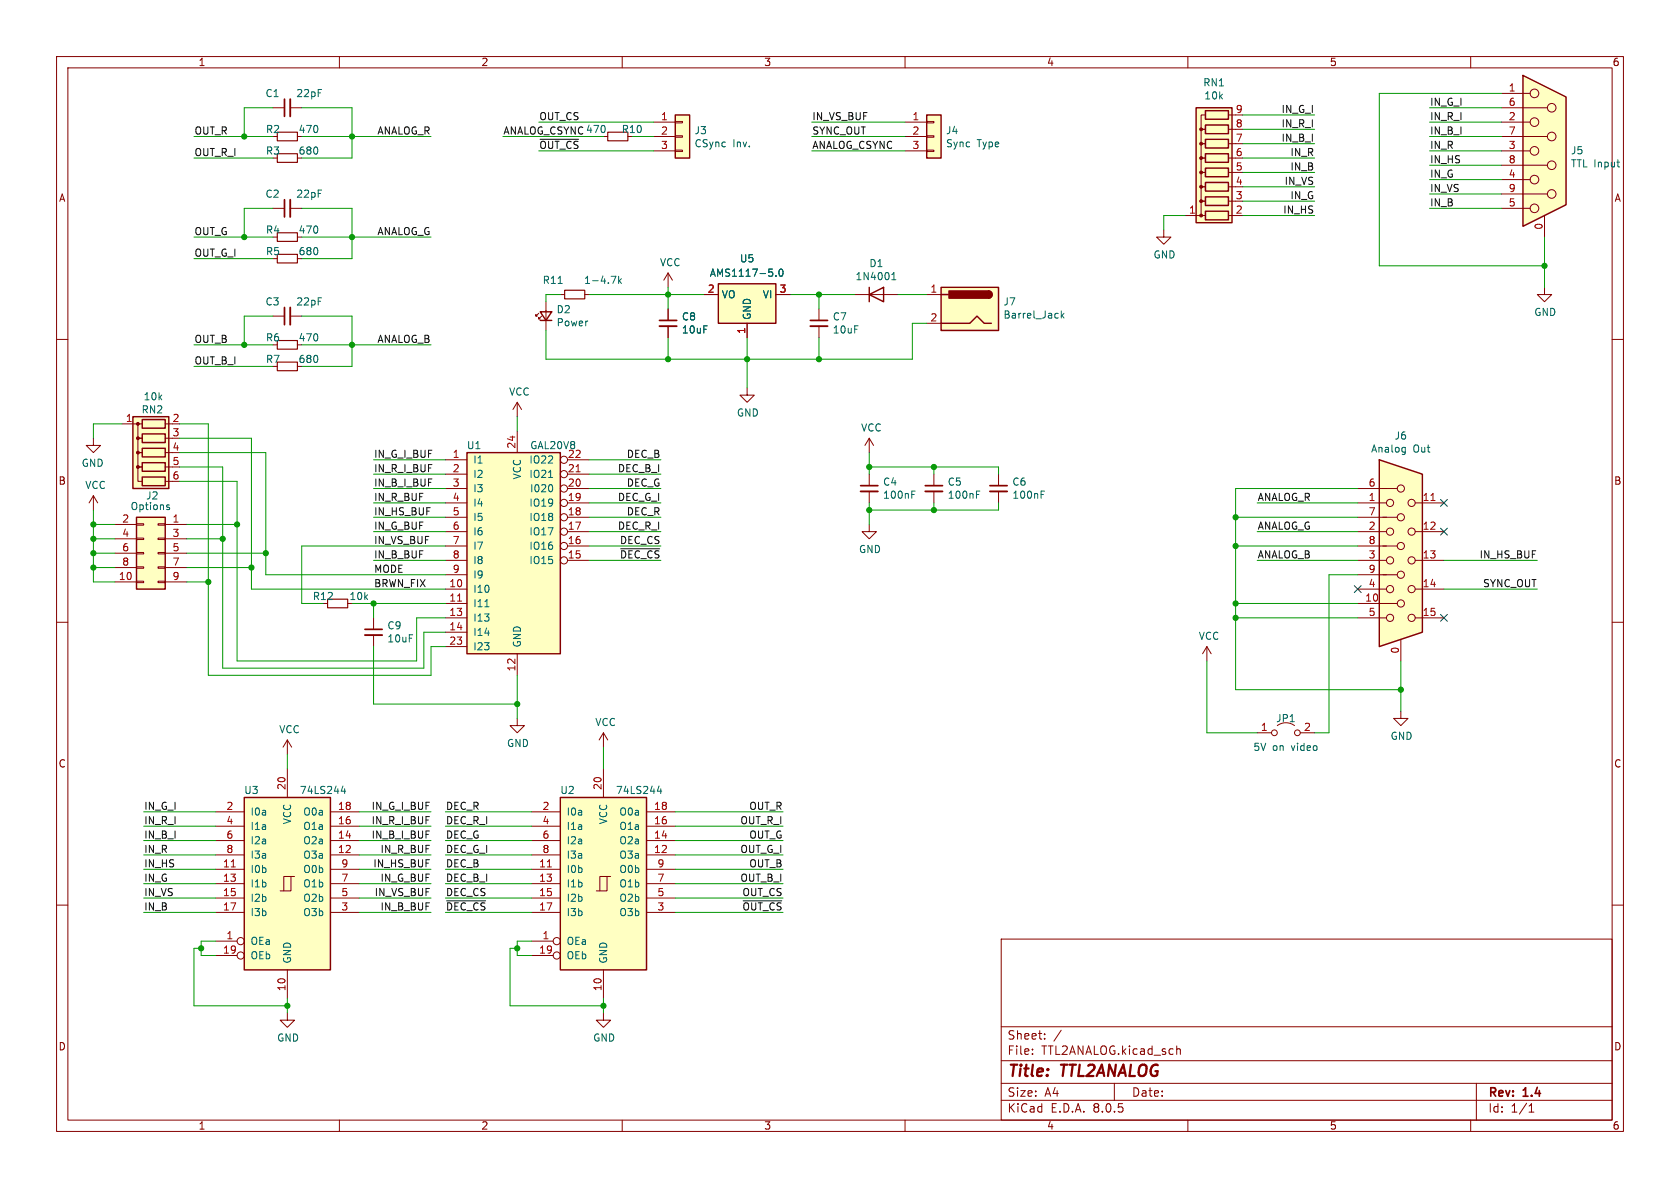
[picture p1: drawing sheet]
<svg xmlns="http://www.w3.org/2000/svg" width="297mm" height="210mm" viewBox="0 0 297 210" stroke-linecap="round" stroke-linejoin="round" font-family="sans-serif">
<defs><g id="words">
<g font-size="2.8" fill="#840000">
<text x="178" y="190.9">Title:</text>
<text x="187.7" y="190.9">TTL2ANALOG</text>
</g>
<g font-size="2.1" fill="#840000">
<text x="178" y="184">Sheet:</text>
<text x="178" y="186.7">File:</text>
<text x="184.1" y="186.7">TTL2ANALOG.kicad_sch</text>
<text x="178" y="196.9">KiCad</text>
<text x="178" y="194.1">Size:</text>
<text x="184.7" y="194.1">A4</text>
<text x="185.7" y="196.9">E.D.A.</text>
<text x="193.3" y="196.9">8.0.5</text>
<text x="200" y="194.1">Date:</text>
<text x="263" y="194.3">Rev:</text>
<text x="263" y="196.9">Id:</text>
<text x="267.1" y="196.9">1/1</text>
<text x="269.4" y="194.3">1.4</text>
</g>
<g font-size="1.8" fill="#840000">
<text x="35" y="11.9">1</text>
<text x="85" y="11.9">2</text>
<text x="135" y="11.9">3</text>
<text x="185" y="11.9">4</text>
<text x="235" y="11.9">5</text>
<text x="285" y="11.9">6</text>
<text x="10.3" y="35.9">A</text>
<text x="285.3" y="35.9">A</text>
<text x="10.3" y="85.9">B</text>
<text x="285.3" y="85.9">B</text>
<text x="10.3" y="135.9">C</text>
<text x="285.3" y="135.9">C</text>
<text x="10.3" y="185.9">D</text>
<text x="285.3" y="185.9">D</text>
<text x="35" y="199.9">1</text>
<text x="85" y="199.9">2</text>
<text x="135" y="199.9">3</text>
<text x="185" y="199.9">4</text>
<text x="235" y="199.9">5</text>
<text x="285" y="199.9">6</text>
</g>
<g font-size="1.8" fill="#006464">
<text x="46.8" y="17.4">C1</text>
<text x="52.3" y="17.4">22pF</text>
<text x="212.6" y="15.5">RN1</text>
<text x="212.8" y="17.8">10k</text>
<text x="46.9" y="23.7">R2</text>
<text x="52.7" y="23.7">470</text>
<text x="109.8" y="23.7">R10</text>
<text x="122.7" y="23.9">J3</text>
<text x="167.1" y="23.9">J4</text>
<text x="46.9" y="27.5">R3</text>
<text x="52.7" y="27.5">680</text>
<text x="122.7" y="26.2">CSync</text>
<text x="129.5" y="26.2">Inv.</text>
<text x="167.1" y="26.2">Sync</text>
<text x="172.7" y="26.2">Type</text>
<text x="277.6" y="27.5">J5</text>
<text x="277.6" y="29.8">TTL Input</text>
<text x="46.8" y="35.2">C2</text>
<text x="52.3" y="35.2">22pF</text>
<text x="46.9" y="41.5">R4</text>
<text x="52.7" y="41.5">470</text>
<text x="46.9" y="45.3">R5</text>
<text x="52.7" y="45.3">680</text>
<text x="116.6" y="47.3">VCC</text>
<text x="130.7" y="46.6">U5</text>
<text x="153.6" y="47.4">D1</text>
<text x="203.8" y="45.9">GND</text>
<text x="95.8" y="50.4">R11</text>
<text x="103.2" y="50.4">1-4.7k</text>
<text x="125.4" y="49.1">AMS1117-5.0</text>
<text x="127.5" y="52.9">VO</text>
<text x="134.8" y="52.9">VI</text>
<text x="151.1" y="49.7">1N4001</text>
<text x="46.8" y="54.2">C3</text>
<text x="52.3" y="54.2">22pF</text>
<text x="98.3" y="55.6">D2</text>
<text x="98.3" y="57.9">Power</text>
<text x="120.5" y="56.8">C8</text>
<text x="120.5" y="59.2">10uF</text>
<text x="132.9" y="56.6" transform="rotate(-90 132.9 56.6)">GND</text>
<text x="147.1" y="56.8">C7</text>
<text x="147.1" y="59.2">10uF</text>
<text x="177.3" y="54.2">J7</text>
<text x="177.3" y="56.5">Barrel_Jack</text>
<text x="271.1" y="56.1">GND</text>
<text x="46.9" y="60.6">R6</text>
<text x="46.9" y="64.4">R7</text>
<text x="52.7" y="60.6">470</text>
<text x="52.7" y="64.4">680</text>
<text x="25.3" y="71">10k</text>
<text x="89.9" y="70.1">VCC</text>
<text x="24.9" y="73.3">RN2</text>
<text x="130.2" y="73.8">GND</text>
<text x="152.1" y="76.5">VCC</text>
<text x="246.5" y="77.9">J6</text>
<text x="14.3" y="82.7">GND</text>
<text x="82.4" y="79.6">U1</text>
<text x="83.6" y="82.1">I1</text>
<text x="93.5" y="82.1">IO22</text>
<text x="93.6" y="79.6">GAL20V8</text>
<text x="100.3" y="81">22</text>
<text x="242.3" y="80.2">Analog</text>
<text x="249.8" y="80.2">Out</text>
<text x="15" y="86.6">VCC</text>
<text x="25.7" y="88.5">J2</text>
<text x="83.6" y="84.7">I2</text>
<text x="83.6" y="87.2">I3</text>
<text x="83.6" y="89.8">I4</text>
<text x="92.3" y="84.9" transform="rotate(-90 92.3 84.9)">VCC</text>
<text x="93.5" y="89.8">IO19</text>
<text x="93.5" y="84.7">IO21</text>
<text x="93.6" y="87.2">I020</text>
<text x="156" y="86.1">C4</text>
<text x="156" y="88.4">100nF</text>
<text x="167.4" y="86.1">C5</text>
<text x="167.4" y="88.4">100nF</text>
<text x="178.9" y="86.1">C6</text>
<text x="178.9" y="88.4">100nF</text>
<text x="23" y="90.4">Options</text>
<text x="83.6" y="92.3">I5</text>
<text x="83.6" y="94.8">I6</text>
<text x="93.5" y="94.8">IO17</text>
<text x="93.5" y="92.3">IO18</text>
<text x="83.6" y="97.4">I7</text>
<text x="83.6" y="99.9">I8</text>
<text x="93.5" y="99.9">IO15</text>
<text x="93.5" y="97.4">IO16</text>
<text x="151.8" y="98">GND</text>
<text x="55.2" y="106.3">R12</text>
<text x="61.7" y="106.3">10k</text>
<text x="83.6" y="105">I10</text>
<text x="83.6" y="107.5">I11</text>
<text x="83.6" y="102.5">I9</text>
<text x="68.4" y="111.5">C9</text>
<text x="68.4" y="113.8">10uF</text>
<text x="83.6" y="110.1">I13</text>
<text x="83.6" y="112.6">I14</text>
<text x="211.8" y="113.3">VCC</text>
<text x="83.6" y="115.2">I23</text>
<text x="92.3" y="114.6" transform="rotate(-90 92.3 114.6)">GND</text>
<text x="49.3" y="129.8">VCC</text>
<text x="105.1" y="128.5">VCC</text>
<text x="225.5" y="127.9">JP1</text>
<text x="245.7" y="131">GND</text>
<text x="89.5" y="132.3">GND</text>
<text x="221.5" y="132.9">5V</text>
<text x="225" y="132.9">on</text>
<text x="228.4" y="132.9">video</text>
<text x="43.1" y="140.6">U3</text>
<text x="52.9" y="140.6">74LS244</text>
<text x="99" y="140.6">U2</text>
<text x="108.8" y="140.6">74LS244</text>
<text x="44.2" y="144.4">I0a</text>
<text x="44.2" y="146.9">I1a</text>
<text x="44.2" y="149.5">I2a</text>
<text x="51.7" y="145.8" transform="rotate(-90 51.7 145.8)">VCC</text>
<text x="53.5" y="149.5">O2a</text>
<text x="53.5" y="146.9">O1a</text>
<text x="53.5" y="144.4">O0a</text>
<text x="100.1" y="144.4">I0a</text>
<text x="100.1" y="146.9">I1a</text>
<text x="100.1" y="149.5">I2a</text>
<text x="107.5" y="145.8" transform="rotate(-90 107.5 145.8)">VCC</text>
<text x="109.4" y="149.5">O2a</text>
<text x="109.4" y="146.9">O1a</text>
<text x="109.4" y="144.4">O0a</text>
<text x="44.2" y="154.5">I0b</text>
<text x="44.2" y="152">I3a</text>
<text x="53.5" y="152">O3a</text>
<text x="53.5" y="154.5">O0b</text>
<text x="100.1" y="154.5">I0b</text>
<text x="100.1" y="152">I3a</text>
<text x="109.4" y="152">O3a</text>
<text x="109.4" y="154.5">O0b</text>
<text x="44.2" y="157.1">I1b</text>
<text x="44.2" y="159.6">I2b</text>
<text x="53.5" y="159.6">O2b</text>
<text x="53.5" y="157.1">O1b</text>
<text x="100.1" y="157.1">I1b</text>
<text x="100.1" y="159.6">I2b</text>
<text x="109.4" y="159.6">O2b</text>
<text x="109.4" y="157.1">O1b</text>
<text x="44.2" y="167.2">OEa</text>
<text x="44.2" y="162.2">I3b</text>
<text x="53.5" y="162.2">O3b</text>
<text x="100.1" y="167.2">OEa</text>
<text x="100.1" y="162.2">I3b</text>
<text x="109.4" y="162.2">O3b</text>
<text x="44.2" y="169.8">OEb</text>
<text x="51.7" y="170.4" transform="rotate(-90 51.7 170.4)">GND</text>
<text x="100.1" y="169.8">OEb</text>
<text x="107.5" y="170.4" transform="rotate(-90 107.5 170.4)">GND</text>
<text x="48.9" y="184.3">GND</text>
<text x="104.8" y="184.3">GND</text>
</g>
<g font-size="1.8" fill="#a90000">
<text x="266.6" y="16.3">1</text>
<text x="116.8" y="21.3">1</text>
<text x="116.8" y="23.9">2</text>
<text x="161.2" y="21.3">1</text>
<text x="161.2" y="23.9">2</text>
<text x="218.4" y="22.6">8</text>
<text x="218.4" y="20.1">9</text>
<text x="266.6" y="21.3">2</text>
<text x="266.6" y="18.8">6</text>
<text x="266.6" y="23.9">7</text>
<text x="116.8" y="26.4">3</text>
<text x="161.2" y="26.4">3</text>
<text x="218.4" y="27.7">6</text>
<text x="218.4" y="25.1">7</text>
<text x="266.6" y="26.4">3</text>
<text x="266.6" y="29">8</text>
<text x="218.4" y="35.3">3</text>
<text x="218.4" y="32.8">4</text>
<text x="218.4" y="30.2">5</text>
<text x="266.6" y="31.5">4</text>
<text x="266.6" y="34">9</text>
<text x="210.1" y="37.8">1</text>
<text x="218.4" y="37.8">2</text>
<text x="266.6" y="36.6">5</text>
<text x="272.8" y="40.7" transform="rotate(-90 272.8 40.7)">0</text>
<text x="125" y="51.8">2</text>
<text x="137.7" y="51.8">3</text>
<text x="164.4" y="51.8">1</text>
<text x="131.8" y="59.1" transform="rotate(-90 131.8 59.1)">1</text>
<text x="164.4" y="56.9">2</text>
<text x="22.2" y="74.7">1</text>
<text x="30.4" y="74.7">2</text>
<text x="30.4" y="77.2">3</text>
<text x="30.4" y="79.8">4</text>
<text x="30.4" y="82.3">5</text>
<text x="79.9" y="81">1</text>
<text x="79.9" y="83.6">2</text>
<text x="91.2" y="79.4" transform="rotate(-90 91.2 79.4)">24</text>
<text x="100.3" y="83.6">21</text>
<text x="30.4" y="84.8">6</text>
<text x="79.9" y="86.1">3</text>
<text x="79.9" y="88.6">4</text>
<text x="100.3" y="88.6">19</text>
<text x="100.3" y="86.1">20</text>
<text x="241.9" y="88.6">1</text>
<text x="241.9" y="86.1">6</text>
<text x="251.4" y="88.6">11</text>
<text x="21.5" y="92.5">2</text>
<text x="21.5" y="95">4</text>
<text x="30.4" y="92.5">1</text>
<text x="30.4" y="95">3</text>
<text x="79.9" y="91.2">5</text>
<text x="79.9" y="93.7">6</text>
<text x="100.3" y="93.7">17</text>
<text x="100.3" y="91.2">18</text>
<text x="241.9" y="93.7">2</text>
<text x="241.9" y="91.2">7</text>
<text x="251.4" y="93.7">12</text>
<text x="21.5" y="97.5">6</text>
<text x="21.5" y="100.1">8</text>
<text x="30.4" y="97.5">5</text>
<text x="30.4" y="100.1">7</text>
<text x="79.9" y="96.3">7</text>
<text x="79.9" y="98.8">8</text>
<text x="79.9" y="101.3">9</text>
<text x="100.3" y="98.8">15</text>
<text x="100.3" y="96.3">16</text>
<text x="241.9" y="98.8">3</text>
<text x="241.9" y="96.3">8</text>
<text x="241.9" y="101.3">9</text>
<text x="251.4" y="98.8">13</text>
<text x="20.9" y="102.6">10</text>
<text x="30.4" y="102.6">9</text>
<text x="79.3" y="103.9">10</text>
<text x="79.3" y="106.4">11</text>
<text x="241.3" y="106.4">10</text>
<text x="241.9" y="103.9">4</text>
<text x="251.4" y="103.9">14</text>
<text x="79.3" y="109">13</text>
<text x="79.3" y="111.5">14</text>
<text x="241.9" y="109">5</text>
<text x="251.4" y="109">15</text>
<text x="79.3" y="114">23</text>
<text x="91.2" y="118.8" transform="rotate(-90 91.2 118.8)">12</text>
<text x="247.4" y="115.6" transform="rotate(-90 247.4 115.6)">0</text>
<text x="222.8" y="129.3">1</text>
<text x="230.4" y="129.3">2</text>
<text x="39.9" y="143.3">2</text>
<text x="50.5" y="139.7" transform="rotate(-90 50.5 139.7)">20</text>
<text x="59.6" y="143.3">18</text>
<text x="95.8" y="143.3">2</text>
<text x="106.4" y="139.7" transform="rotate(-90 106.4 139.7)">20</text>
<text x="115.5" y="143.3">18</text>
<text x="39.9" y="145.8">4</text>
<text x="39.9" y="148.3">6</text>
<text x="59.6" y="148.3">14</text>
<text x="59.6" y="145.8">16</text>
<text x="95.8" y="145.8">4</text>
<text x="95.8" y="148.3">6</text>
<text x="115.5" y="148.3">14</text>
<text x="115.5" y="145.8">16</text>
<text x="39.3" y="153.4">11</text>
<text x="39.3" y="156">13</text>
<text x="39.9" y="150.9">8</text>
<text x="59.6" y="150.9">12</text>
<text x="60.3" y="156">7</text>
<text x="60.3" y="153.4">9</text>
<text x="95.2" y="153.4">11</text>
<text x="95.2" y="156">13</text>
<text x="95.8" y="150.9">8</text>
<text x="115.5" y="150.9">12</text>
<text x="116.1" y="156">7</text>
<text x="116.1" y="153.4">9</text>
<text x="39.3" y="158.5">15</text>
<text x="39.3" y="161">17</text>
<text x="60.3" y="161">3</text>
<text x="60.3" y="158.5">5</text>
<text x="95.2" y="158.5">15</text>
<text x="95.2" y="161">17</text>
<text x="116.1" y="161">3</text>
<text x="116.1" y="158.5">5</text>
<text x="39.9" y="166.1">1</text>
<text x="95.8" y="166.1">1</text>
<text x="39.3" y="168.7">19</text>
<text x="95.2" y="168.7">19</text>
<text x="50.5" y="175.3" transform="rotate(-90 50.5 175.3)">10</text>
<text x="106.4" y="175.3" transform="rotate(-90 106.4 175.3)">10</text>
</g>
<g font-size="1.8" fill="#0f0f0f">
<text x="34.3" y="23.9">OUT_R</text>
<text x="66.6" y="23.9">ANALOG_R</text>
<text x="88.9" y="23.9">ANALOG_CSYNC470</text>
<text x="95.2" y="21.3">OUT_CS</text>
<text x="143.5" y="21.3">IN_VS_BUF</text>
<text x="143.5" y="23.9">SYNC_OUT</text>
<text x="226.5" y="20.1">IN_G_I</text>
<text x="226.5" y="22.6">IN_R_I</text>
<text x="252.7" y="18.8">IN_G_I</text>
<text x="252.7" y="21.3">IN_R_I</text>
<text x="252.7" y="23.9">IN_B_I</text>
<text x="34.3" y="27.7">OUT_R_I</text>
<text x="95.2" y="26.4">~{OUT_CS}</text>
<text x="143.5" y="26.4">ANALOG_CSYNC</text>
<text x="226.5" y="25.1">IN_B_I</text>
<text x="228" y="27.7">IN_R</text>
<text x="252.7" y="26.4">IN_R</text>
<text x="252.7" y="28.9">IN_HS</text>
<text x="227" y="32.8">IN_VS</text>
<text x="228" y="30.2">IN_B</text>
<text x="228" y="35.3">IN_G</text>
<text x="252.7" y="31.5">IN_G</text>
<text x="252.7" y="34">IN_VS</text>
<text x="34.3" y="41.6">OUT_G</text>
<text x="66.6" y="41.6">ANALOG_G</text>
<text x="226.8" y="37.8">IN_HS</text>
<text x="252.7" y="36.6">IN_B</text>
<text x="34.3" y="45.5">OUT_G_I</text>
<text x="34.3" y="60.7">OUT_B</text>
<text x="34.3" y="64.5">OUT_B_I</text>
<text x="66.6" y="60.7">ANALOG_B</text>
<text x="66" y="83.6">IN_R_I_BUF</text>
<text x="66" y="81">IN_G_I_BUF</text>
<text x="109.1" y="83.6">DEC_B_I</text>
<text x="110.7" y="81">DEC_B</text>
<text x="66" y="86.1">IN_B_I_BUF</text>
<text x="66" y="88.6">IN_R_BUF</text>
<text x="109.1" y="88.6">DEC_G_I</text>
<text x="110.7" y="86.1">DEC_G</text>
<text x="222.2" y="88.6">ANALOG_R</text>
<text x="66" y="93.7">IN_G_BUF</text>
<text x="66" y="91.2">IN_HS_BUF</text>
<text x="109.1" y="93.7">DEC_R_I</text>
<text x="110.7" y="91.2">DEC_R</text>
<text x="222.2" y="93.7">ANALOG_G</text>
<text x="66" y="101.3">MODE</text>
<text x="66" y="98.8">IN_B_BUF</text>
<text x="66" y="96.3">IN_VS_BUF</text>
<text x="109.5" y="98.8">~{DEC_CS}</text>
<text x="109.5" y="96.3">DEC_CS</text>
<text x="222.2" y="98.8">ANALOG_B</text>
<text x="261.5" y="98.8">IN_HS_BUF</text>
<text x="66" y="103.9">BRWN_FIX</text>
<text x="262.1" y="103.9">SYNC_OUT</text>
<text x="25.4" y="143.2">IN_G_I</text>
<text x="65.6" y="143.2">IN_G_I_BUF</text>
<text x="78.7" y="143.2">DEC_R</text>
<text x="132.4" y="143.2">OUT_R</text>
<text x="25.4" y="145.8">IN_R_I</text>
<text x="25.4" y="148.3">IN_B_I</text>
<text x="65.6" y="148.3">IN_B_I_BUF</text>
<text x="65.6" y="145.8">IN_R_I_BUF</text>
<text x="78.7" y="148.3">DEC_G</text>
<text x="78.7" y="145.8">DEC_R_I</text>
<text x="130.8" y="145.8">OUT_R_I</text>
<text x="132.4" y="148.3">OUT_G</text>
<text x="25.4" y="150.9">IN_R</text>
<text x="25.4" y="153.4">IN_HS</text>
<text x="25.4" y="155.9">IN_G</text>
<text x="65.9" y="153.4">IN_HS_BUF</text>
<text x="67.2" y="155.9">IN_G_BUF</text>
<text x="67.2" y="150.9">IN_R_BUF</text>
<text x="78.7" y="153.4">DEC_B</text>
<text x="78.7" y="155.9">DEC_B_I</text>
<text x="78.7" y="150.9">DEC_G_I</text>
<text x="130.8" y="150.9">OUT_G_I</text>
<text x="130.8" y="155.9">OUT_B_I</text>
<text x="132.4" y="153.4">OUT_B</text>
<text x="25.4" y="161">IN_B</text>
<text x="25.4" y="158.5">IN_VS</text>
<text x="66.1" y="158.5">IN_VS_BUF</text>
<text x="67.2" y="161">IN_B_BUF</text>
<text x="78.7" y="158.5">DEC_CS</text>
<text x="78.7" y="161">~{DEC_CS}</text>
<text x="131.2" y="161">~{OUT_CS}</text>
<text x="131.2" y="158.5">OUT_CS</text>
</g>
</g></defs>
<g fill="none" stroke="#840000" stroke-width=".18">
<path d="M10 10h277v190h-277zM12 12h273v186h-273zM60 10v2M110 10v2M160 10v2M210 10v2M260 10v2M10 60h2M285 60h2M10 110h2M285 110h2M10 160h2"/>
<path d="M285 160h2M177 166h108v32h-108zM60 198v2M110 198v2M160 198v2M177 194.5h108M177 191.5h108M177 187.5h108M177 181.5h108M182.5 186.3v.1M182.5 185.5v.1M184.7 183.6v.1"/>
<path d="M184.7 182.8v.1M187.6 182.1l-1.3 2M197 191.5v3M208.1 185.5h.5l.1 .9M210 198v2M260 198v2M261 191.5v6.5M270.3 196.6h.9M270.3 195.5l.4-.4v1.5"/>
</g>
<path d="M82.5 80h16.6v35.6h-16.6z" fill="#ffffc2"/>
<path d="M82.5 80h16.6v35.6h-16.6z" fill="none" stroke="#840000" stroke-width=".25"/>
<g fill="none" stroke="#840000" stroke-width=".18">
<path d="M91.4 76.2v3.8M78.7 81.3h3.8M78.7 99.1h3.8M78.7 96.5h3.8M78.7 94h3.8M78.7 91.4h3.8M78.7 88.9h3.8M78.7 83.8h3.8M78.7 86.4h3.8M100.3 81.3h3.8M100.3 99.1h3.8M100.3 96.5h3.8"/>
<path d="M100.3 94h3.8M100.3 91.4h3.8M100.3 88.9h3.8M100.3 83.8h3.8M100.3 86.4h3.8M165.1 83.8v2.1M165.1 86.9v2M78.7 104.1h3.8M78.7 106.7h3.8M78.7 109.2h3.8M78.7 111.8h3.8M78.7 114.3h3.8"/>
<path d="M78.7 101.6h3.8M91.4 115.6v3.8"/>
<circle cx="99.7" cy="83.8" r=".63"/>
<circle cx="99.7" cy="94" r=".63"/>
<circle cx="99.7" cy="91.4" r=".63"/>
<circle cx="99.7" cy="88.9" r=".63"/>
<circle cx="99.7" cy="81.3" r=".63"/>
<circle cx="99.7" cy="96.5" r=".63"/>
<circle cx="99.7" cy="99.1" r=".63"/>
<circle cx="99.7" cy="86.4" r=".63"/>
</g>
<path d="M97 84.4h.7M97.6 85.8l.1 .4-.1 .6M172.6 87.4h.5M172.6 86.8h.6M85.7 107.3h.7" fill="none" stroke="#006464" stroke-width=".18"/>
<path d="M101.8 83.4h.8M80.9 106.3h.7" fill="none" stroke="#a90000" stroke-width=".18"/>
<path d="M163.6 86.9h3" fill="none" stroke="#840000" stroke-width=".33"/>
<path d="M163.6 85.9h3" fill="none" stroke="#840000" stroke-width=".3"/>
<path d="M211.5 19.1h6.3v20.3h-6.3z" fill="#ffffc2"/>
<path d="M211.5 19.1h6.3v20.3h-6.3zM213.1 19.6h4.1v1.5h-4.1zM213.1 37.3h4.1v1.6h-4.1zM213.1 34.8h4.1v1.5h-4.1zM213.1 32.3h4.1v1.5h-4.1zM213.1 29.7h4.1v1.5h-4.1zM213.1 27.2h4.1v1.5h-4.1zM213.1 24.6h4.1v1.6h-4.1zM213.1 22.1h4.1v1.5h-4.1z" fill="none" stroke="#840000" stroke-width=".25"/>
<g fill="#840000" stroke="#840000" stroke-width=".18">
<circle cx="212.3" cy="38.1" r=".25"/>
<circle cx="212.3" cy="35.6" r=".25"/>
<circle cx="212.3" cy="33" r=".25"/>
<circle cx="212.3" cy="30.5" r=".25"/>
<circle cx="212.3" cy="27.9" r=".25"/>
<circle cx="212.3" cy="25.4" r=".25"/>
<circle cx="212.3" cy="22.9" r=".25"/>
</g>
<path d="M209.5 38.1h2.6M213.1 20.3h-.8v2.6h.8h-.8v2.5h.8h-.8v2.5h.8h-.8v2.6h.8h-.8v2.5h.8h-.8v2.6h.8h-.8v2.5h.8M217.2 38.1h1.2M217.2 35.6h1.2M217.2 33h1.2M217.2 30.5h1.2M217.2 27.9h1.2M217.2 25.4h1.2M217.2 22.9h1.2M217.2 20.3h1.2" fill="none" stroke="#840000" stroke-width=".18"/>
<path d="M166.4 50.8h10.1v7.6h-10.1z" fill="#ffffc2"/>
<path d="M166.4 50.8h10.1v7.6h-10.1zM166.4 57.2h5l1.3-1.3 1.3 1.3h1.3M166.4 52.1h1.2M174.8 51.4a.64 .64 0 0 1 .6 .7 .64 .64 0 0 1-.6 .6" fill="none" stroke="#840000" stroke-width=".25"/>
<g fill="#840000" stroke="#840000" stroke-width=".25">
<path d="M174.8 51.4a.64 .64 0 0 1 .6 .7 .64 .64 0 0 1-.6 .6z"/>
<path d="M167.8 51.4h7v1.3h-7z"/>
</g>
<path d="M144.8 54.6v2M144.8 57.7v2M163.8 52.1h2.6M163.8 57.2h2.6M205.7 40.6v1.3h1.3l-1.3 1.3-1.2-1.3h1.2M132.1 68.6v1.3h1.2l-1.2 1.2-1.3-1.2h1.3M153.7 83.8v2.1M153.7 86.9v2M213.4 114.3l-.8 1.3M213.4 114.3v2.5M213.4 114.3l.7 1.3" fill="none" stroke="#840000" stroke-width=".18"/>
<path d="M187.6 55v1.2M187.7 55.7l.4 .5M188.1 55.4l-.5 .5M161.2 87.4h.4M161.2 86.8h.6" fill="none" stroke="#006464" stroke-width=".18"/>
<path d="M143.3 57.7h3M152.1 86.9h3.1" fill="none" stroke="#840000" stroke-width=".33"/>
<path d="M143.3 56.6h3M152.1 85.9h3.1" fill="none" stroke="#840000" stroke-width=".3"/>
<path d="M243.8 81.3l7.7 2.5v28l-7.7 2.5z" fill="#ffffc2"/>
<g fill="none" stroke="#840000" stroke-width=".18">
<path d="M240 91.4h7M240 96.5h7M240 86.4h7M240 88.9h5.1M240 94h5.1M240 99.1h5.1M250.2 88.9h5.1M250.2 94h5.1M250.2 99.1h5.1M240 106.7h7M240 101.6h7M240 104.1h5.1"/>
<path d="M240 109.2h5.1M247.6 113v3.8M250.2 104.1h5.1M250.2 109.2h5.1"/>
<circle cx="245.7" cy="88.9" r=".63"/>
<circle cx="245.7" cy="99.1" r=".63"/>
<circle cx="245.7" cy="94" r=".63"/>
<circle cx="247.6" cy="96.5" r=".63"/>
<circle cx="247.6" cy="86.4" r=".63"/>
<circle cx="247.6" cy="91.4" r=".63"/>
<circle cx="249.6" cy="88.9" r=".63"/>
<circle cx="249.6" cy="94" r=".63"/>
<circle cx="249.6" cy="99.1" r=".63"/>
<circle cx="245.7" cy="104.1" r=".63"/>
<circle cx="245.7" cy="109.2" r=".63"/>
<circle cx="247.6" cy="106.7" r=".63"/>
<circle cx="247.6" cy="101.6" r=".63"/>
<circle cx="249.6" cy="109.2" r=".63"/>
<circle cx="249.6" cy="104.1" r=".63"/>
</g>
<path d="M243.8 81.3l7.7 2.5v28l-7.7 2.5z" fill="none" stroke="#840000" stroke-width=".25"/>
<path d="M253 88.5h.7" fill="none" stroke="#a90000" stroke-width=".18"/>
<path d="M248.1 79.1h.3M248.4 79.1v1l-.2 .3M248.4 79.9h-.3" fill="none" stroke="#006464" stroke-width=".18"/>
<path d="M163.8 20.3h2.6v7.6h-2.6z" fill="#ffffc2"/>
<g fill="none" stroke="#840000" stroke-width=".18">
<path d="M160 21.6h3.8M160 24.1h3.8M160 26.7h3.8M163.8 26.5h1.3v.3h-1.3zM163.8 24h1.3v.3h-1.3zM163.8 21.5h1.3v.2h-1.3zM273 50.8v1.3h1.3l-1.3 1.2-1.2-1.2h1.2M153.7 77.5l-.8 1.2M153.7 77.5v2.5M153.7 77.5l.7 1.2M222.2 129.5h2.6M225.8 128.3a2.54 2.54 0 0 1 3.1 0"/>
<path d="M229.9 129.5h2.5"/>
<circle cx="225.3" cy="129.5" r=".51"/>
<circle cx="229.4" cy="129.5" r=".51"/>
</g>
<path d="M163.8 20.3h2.6v7.6h-2.6z" fill="none" stroke="#840000" stroke-width=".25"/>
<path d="M127 50.2h10.2v7h-10.2z" fill="#ffffc2"/>
<path d="M127 50.2h10.2v7h-10.2z" fill="none" stroke="#840000" stroke-width=".25"/>
<path d="M124.5 52.1h2.5M132.1 57.2v2.5M137.2 52.1h2.5M153.7 92.7v1.3h1.2l-1.2 1.3-1.3-1.3h1.3M247.6 125.7v1.3h1.3l-1.3 1.3-1.2-1.3h1.2" fill="none" stroke="#840000" stroke-width=".18"/>
<path d="M137.2 48.7v.1M137.8 47.7l.2-.1a.68 .68 0 0 1 .4 .6 .68 .68 0 0 1-.4 .6l-.2-.1-.1-.3z" fill="none" stroke="#006464" stroke-width=".18"/>
<path d="M43.2 141h15.2v30.5h-15.2z" fill="#ffffc2"/>
<g fill="none" stroke="#840000" stroke-width=".18">
<path d="M118.1 48.3v2.5M118.1 54.6v2M118.1 57.7v2M118.1 48.3l-.8 1.2M118.1 48.3l.8 1.2M151.1 52.1h7.6M50.8 135.9v5.1M38.1 153.7h5.1M38.1 151.1h5.1M38.1 156.2h5.1M38.1 148.6h5.1M38.1 158.8h5.1"/>
<path d="M38.1 146.1h5.1M38.1 143.5h5.1M51.4 154.9h-1.2v2.6M52.1 154.9h-.7v2.6h-1.9M58.4 153.7h5.1M58.4 151.1h5.1M58.4 156.2h5.1M58.4 148.6h5.1M58.4 158.8h5.1M58.4 146.1h5.1M58.4 143.5h5.1M38.1 166.4h3.8"/>
<path d="M38.1 161.3h5.1M38.1 168.9h3.8M50.8 179.1v1.2h1.3l-1.3 1.3-1.3-1.3h1.3M50.8 171.5v5M58.4 161.3h5.1"/>
<circle cx="42.5" cy="168.9" r=".63"/>
<circle cx="42.5" cy="166.4" r=".63"/>
</g>
<path d="M153.7 52.1l2.5-1.3v2.5zM153.7 50.8v2.5M43.2 141h15.2v30.5h-15.2z" fill="none" stroke="#840000" stroke-width=".25"/>
<path d="M40.9 153.3h.7" fill="none" stroke="#a90000" stroke-width=".18"/>
<path d="M157.7 49.4h.7M157.7 48.5l.3-.3v1.2M60.6 138.9l-.3 1h.8M60.9 139.4v.9" fill="none" stroke="#006464" stroke-width=".18"/>
<path d="M116.6 57.7h3" fill="none" stroke="#840000" stroke-width=".33"/>
<path d="M116.6 56.6h3" fill="none" stroke="#840000" stroke-width=".3"/>
<path d="M99.1 141h15.2v30.5h-15.2z" fill="#ffffc2"/>
<g fill="none" stroke="#840000" stroke-width=".18">
<path d="M106.7 135.9v5.1M94 153.7h5.1M94 151.1h5.1M94 156.2h5.1M94 148.6h5.1M94 158.8h5.1M94 146.1h5.1M94 143.5h5.1M107.3 154.9h-1.3v2.6M107.9 154.9h-.6v2.6h-1.9M114.3 153.7h5.1M114.3 151.1h5.1"/>
<path d="M114.3 156.2h5.1M114.3 148.6h5.1M114.3 158.8h5.1M114.3 146.1h5.1M114.3 143.5h5.1M94 166.4h3.8M94 161.3h5.1M94 168.9h3.8M106.7 171.5v5M114.3 161.3h5.1"/>
<circle cx="98.4" cy="168.9" r=".63"/>
<circle cx="98.4" cy="166.4" r=".63"/>
</g>
<path d="M99.1 141h15.2v30.5h-15.2z" fill="none" stroke="#840000" stroke-width=".25"/>
<path d="M96.8 153.3h.7" fill="none" stroke="#a90000" stroke-width=".18"/>
<path d="M116.5 138.9l-.3 1h.8M116.8 139.4v.9" fill="none" stroke="#006464" stroke-width=".18"/>
<path d="M269.2 13.3l7.7 3.8v19.1l-7.7 3.8z" fill="#ffffc2"/>
<g fill="none" stroke="#840000" stroke-width=".18">
<path d="M265.4 19.1h8.2M265.4 16.5h5.1M265.4 36.8h5.1M265.4 34.3h8.2M265.4 31.8h5.1M265.4 29.2h8.2M265.4 26.7h5.1M265.4 24.1h8.2M265.4 21.6h5.1M273 38.1v3.8"/>
<circle cx="271.3" cy="16.5" r=".76"/>
<circle cx="274.3" cy="19" r=".76"/>
<circle cx="271.3" cy="31.7" r=".76"/>
<circle cx="271.3" cy="26.7" r=".76"/>
<circle cx="271.3" cy="36.8" r=".76"/>
<circle cx="271.3" cy="21.6" r=".76"/>
<circle cx="274.3" cy="34.3" r=".76"/>
<circle cx="274.3" cy="29.2" r=".76"/>
<circle cx="274.3" cy="24.1" r=".76"/>
</g>
<path d="M269.2 13.3l7.7 3.8v19.1l-7.7 3.8z" fill="none" stroke="#840000" stroke-width=".25"/>
<path d="M285.8 28.7h.5M286.2 29.5h.1" fill="none" stroke="#006464" stroke-width=".18"/>
<path d="M119.4 20.3h2.5v7.6h-2.5z" fill="#ffffc2"/>
<g fill="none" stroke="#840000" stroke-width=".18">
<path d="M48.3 36.8h2M51.3 36.8h2M106.7 24.1h.7M115.6 21.6h3.8M115.6 24.1h3.8M115.6 26.7h3.8M119.4 26.5h1.2v.3h-1.2zM119.4 24h1.2v.3h-1.2zM119.4 21.5h1.2v.2h-1.2zM95.2 55.4l-.5 .5v-.3v.3h.3M95.8 55.9l-.6 .5v-.3v.3h.3M96.5 53.3v5.1"/>
<path d="M99.1 52.1h.7M103.4 52.1h.7M176.5 83.8v2.1M176.5 86.9v2M66 109.2v2.1M66 112.3v2M50.8 130.8l-.8 1.3M50.8 130.8v2.6M50.8 130.8l.8 1.3M91.4 127v1.3h1.3l-1.3 1.2-1.2-1.2h1.2M106.7 129.5l-.8 1.3M106.7 129.5v2.6"/>
<path d="M106.7 129.5l.7 1.3M106.7 179.1v1.2h1.2l-1.2 1.3-1.3-1.3h1.3"/>
</g>
<path d="M119.4 20.3h2.5v7.6h-2.5zM95.5 55.1h2l-1 1.5zM95.5 56.6h2" fill="none" stroke="#840000" stroke-width=".25"/>
<path d="M51.3 35.3v3.1M175 86.9h3.1M64.5 112.3h3.1" fill="none" stroke="#840000" stroke-width=".33"/>
<path d="M50.3 35.3v3.1M175 85.9h3.1M64.5 111.3h3.1" fill="none" stroke="#840000" stroke-width=".3"/>
<path d="M98.7 50.1h.7M108 48.8h.9l-.6 1.3M109.4 48.8v1.3M109.5 49.6l.4 .5M109.9 49.3l-.5 .4M184.1 87.4h.4M184.1 86.8h.6" fill="none" stroke="#006464" stroke-width=".18"/>
<path d="M107.4 23.4h3.6v1.5h-3.6zM99.8 51.3h3.6v1.5h-3.6zM57.9 105.9h3.6v1.5h-3.6z" fill="none" stroke="#840000" stroke-width=".2"/>
<path d="M24.1 91.4h5.1v12.7h-5.1z" fill="#ffffc2"/>
<g fill="none" stroke="#840000" stroke-width=".18">
<path d="M16.5 77.5v1.2h-1.3l1.3 1.3 1.3-1.3h-1.3M16.5 87.6l-.8 1.3M16.5 87.6v2.6M16.5 87.6l.8 1.3M20.3 92.7h3.8M20.3 95.3h3.8M20.3 97.8h3.8M24.1 97.7h1.3v.2h-1.3zM24.1 95.1h1.3v.3h-1.3zM24.1 92.6h1.3v.2h-1.3zM27.9 97.7h1.3v.2h-1.3zM27.9 95.1h1.3v.3h-1.3z"/>
<path d="M27.9 92.6h1.3v.2h-1.3zM29.2 92.7h3.8M29.2 95.3h3.8M29.2 97.8h3.8M20.3 102.9h3.8M20.3 100.3h3.8M24.1 102.7h1.3v.3h-1.3zM24.1 100.2h1.3v.3h-1.3zM27.9 102.7h1.3v.3h-1.3zM27.9 100.2h1.3v.3h-1.3zM29.2 102.9h3.8M29.2 100.3h3.8"/>
</g>
<path d="M24.1 91.4h5.1v12.7h-5.1z" fill="none" stroke="#840000" stroke-width=".25"/>
<path d="M29.6 89.7h.3l.1 .2-.2 .2h-.2M29.6 89.2l.3 .1" fill="none" stroke="#006464" stroke-width=".18"/>
<path d="M23.5 73.7h6.3v12.7h-6.3z" fill="#ffffc2"/>
<path d="M23.5 73.7h6.3v12.7h-6.3zM25.1 74.2h4.1v1.5h-4.1zM25.1 76.7h4.1v1.5h-4.1zM25.1 79.2h4.1v1.6h-4.1zM25.1 81.8h4.1v1.5h-4.1zM25.1 84.3h4.1v1.6h-4.1z" fill="none" stroke="#840000" stroke-width=".25"/>
<g fill="#840000" stroke="#840000" stroke-width=".18">
<circle cx="24.4" cy="74.9" r=".25"/>
<circle cx="24.4" cy="77.5" r=".25"/>
<circle cx="24.4" cy="80" r=".25"/>
<circle cx="24.4" cy="82.5" r=".25"/>
</g>
<g fill="none" stroke="#840000" stroke-width=".18">
<path d="M48.3 19.1h2M51.3 19.1h2M48.3 55.9h2M51.3 55.9h2M118.1 54.6v2M118.1 57.7v2M124.5 52.1h2.5M132.1 57.2v2.5M137.2 52.1h2.5M21.6 74.9h2.5M25.1 74.9h-.7v2.6h.7h-.7v2.5h.7h-.7v2.6h.7h-.7v2.5h.7M29.2 74.9h1.3"/>
<path d="M29.2 77.5h1.3M91.4 71.1l-.7 1.3M91.4 71.1v2.6M91.4 71.1l.8 1.3M29.2 80h1.3M29.2 82.6h1.3M29.2 85.1h1.3"/>
</g>
<path d="M49 23.4h3.6v1.5h-3.6zM49 27.2h3.6v1.5h-3.6zM49 41.1h3.6v1.6h-3.6zM49 45h3.6v1.5h-3.6zM49 60.2h3.6v1.5h-3.6zM49 64h3.6v1.5h-3.6z" fill="none" stroke="#840000" stroke-width=".2"/>
<path d="M51.3 17.5v3.1M51.3 54.4v3" fill="none" stroke="#840000" stroke-width=".33"/>
<path d="M50.3 17.5v3.1M50.3 54.4v3" fill="none" stroke="#840000" stroke-width=".3"/>
<path d="M95.5 24.6h6.8M109.7 97h6.9M79 159.2h6.8M131.4 159.2h6.8" fill="none" stroke="#0f0f0f" stroke-width=".18"/>
<g fill="none" stroke="#009600" stroke-width=".18">
<path d="M48.3 19.1h-5.1v5M53.3 19.1h8.9v8.8h-8.9M252.7 19.1h12.7M265.4 16.5h-21.6v30.5h29.2M34.3 24.1h14M34.3 27.9h14M48.3 36.8h-5.1v5.1M53.3 24.1h22.9M53.3 36.8h8.9v8.9h-8.9M88.9 24.1h17.8M95.2 21.6h20.4M95.2 26.7h20.4"/>
<path d="M111.8 24.1h3.8M143.5 21.6h16.5M143.5 24.1h16.5M143.5 26.7h16.5M209.5 38.1h-3.8v2.5M219.7 22.9h12.7M219.7 35.6h12.7M219.7 33h12.7M219.7 38.1h12.7M219.7 25.4h12.7M219.7 30.5h12.7M219.7 27.9h12.7"/>
<path d="M219.7 20.3h12.7M252.7 21.6h12.7M252.7 24.1h12.7M252.7 26.7h12.7M252.7 36.8h12.7M252.7 34.3h12.7M252.7 31.8h12.7M252.7 29.2h12.7M34.3 45.7h14M34.3 41.9h14M48.3 55.9h-5.1v5.1M53.3 55.9h8.9v8.9h-8.9"/>
<path d="M53.3 41.9h22.9M99.1 52.1h-2.6v1.2M104.1 52.1h20.4M118.1 50.8v3.8M118.1 59.7v3.8M132.1 59.7v8.9M139.7 52.1h11.4M144.8 52.1v2.5M144.8 59.7v3.8M158.7 52.1h5.1M163.8 57.2h-2.5v6.3h-64.8v-5.1M273 41.9v8.9"/>
<path d="M21.6 74.9h-5.1v2.6M31.7 77.5h12.7v26.6h34.3M31.7 74.9h5.1v44.5h39.4v-5.1h2.5M34.3 61h14M34.3 64.8h14M53.3 61h22.9M91.4 73.7v2.5M16.5 90.2v12.7h3.8M16.5 95.3h3.8M16.5 92.7h3.8M16.5 97.8h3.8M31.7 82.6h7.7v35.5h35.5v-6.3h3.8"/>
<path d="M31.7 80h15.3v21.6h31.7M31.7 85.1h10.2v31.7h31.8v-7.6h5M33 95.3h6.4M33 92.7h8.9M33 97.8h14M66 91.4h12.7M66 94h12.7M66 99.1h12.7M66 83.8h12.7M66 81.3h12.7M66 88.9h12.7M66 86.4h12.7"/>
<path d="M78.7 96.5h-25.4v10.2h3.8M104.1 91.4h12.7M104.1 94h12.7M104.1 99.1h12.7M104.1 96.5h12.7M104.1 83.8h12.7M104.1 81.3h12.7M104.1 88.9h12.7M104.1 86.4h12.7M153.7 82.6h22.8v1.2M153.7 80v3.8M153.7 88.9v3.8"/>
<path d="M165.1 82.6v1.2M165.1 88.9v1.3M176.5 88.9v1.3h-22.8M218.4 91.4h21.6M218.4 96.5h21.6M222.2 94h17.8M222.2 99.1h17.8M222.2 88.9h17.8M240 86.4h-21.6v35.5h29.2M255.3 99.1h16.5M16.5 100.3h3.8M33 100.3h11.4"/>
<path d="M33 102.9h3.8M62.2 106.7h16.5M66 106.7v2.5M66 114.3v10.2h25.4M91.4 119.4v7.6M213.4 116.8v12.7h8.8M218.4 106.7h21.6M218.4 109.2h21.6M240 101.6h-5.1v27.9h-2.5M247.6 116.8v8.9M255.3 104.1h16.5M50.8 133.4v2.5"/>
<path d="M106.7 132.1v3.8M25.4 153.7h12.7M25.4 151.1h12.7M25.4 158.8h12.7M25.4 156.2h12.7M25.4 148.6h12.7M25.4 143.5h12.7M25.4 146.1h12.7M63.5 153.7h12.7M63.5 151.1h12.7M63.5 158.8h12.7M63.5 156.2h12.7"/>
<path d="M63.5 148.6h12.7M63.5 143.5h12.7M63.5 146.1h12.7M78.7 153.7h15.3M78.7 151.1h15.3M78.7 158.8h15.3M78.7 156.2h15.3M78.7 148.6h15.3M78.7 143.5h15.3M78.7 146.1h15.3M119.4 153.7h19M119.4 151.1h19"/>
<path d="M119.4 158.8h19M119.4 156.2h19M119.4 148.6h19M119.4 143.5h19M119.4 146.1h19M25.4 161.3h12.7M35.6 167.6h-1.3v10.2h16.5M38.1 166.4h-2.5v2.5h2.5M50.8 176.5v2.6M63.5 161.3h12.7M78.7 161.3h15.3M91.4 167.6h-1.2v10.2h16.5"/>
<path d="M94 166.4h-2.6v2.5h2.6M106.7 176.5v2.6M119.4 161.3h19"/>
</g>
<path d="M254.7 88.3l1.2 1.2M254.7 93.4l1.2 1.2M255.9 88.3l-1.2 1.2M255.9 93.4l-1.2 1.2M239.4 103.5l1.2 1.2M240.6 103.5l-1.2 1.2M254.7 108.6l1.2 1.2M255.9 108.6l-1.2 1.2" fill="none" stroke="#000084" stroke-width=".18"/>
<path d="M137.2 48.7v.1M137.8 47.7l.2-.1a.68 .68 0 0 1 .4 .6 .68 .68 0 0 1-.4 .6l-.2-.1-.1-.3z" fill="none" stroke="#006464" stroke-width=".18"/>
<g fill="#009600" stroke="#009600" stroke-width=".18">
<circle cx="144.8" cy="63.5" r=".46"/>
<circle cx="132.1" cy="63.5" r=".46"/>
<circle cx="118.1" cy="63.5" r=".46"/>
<circle cx="144.8" cy="52.1" r=".46"/>
<circle cx="273" cy="47" r=".46"/>
<circle cx="218.4" cy="96.5" r=".46"/>
<circle cx="218.4" cy="91.4" r=".46"/>
<circle cx="218.4" cy="106.7" r=".46"/>
<circle cx="247.6" cy="121.9" r=".46"/>
<circle cx="218.4" cy="109.2" r=".46"/>
<circle cx="62.2" cy="24.1" r=".46"/>
<circle cx="62.2" cy="61" r=".46"/>
<circle cx="62.2" cy="41.9" r=".46"/>
<circle cx="118.1" cy="52.1" r=".46"/>
<circle cx="165.1" cy="82.6" r=".46"/>
<circle cx="165.1" cy="90.2" r=".46"/>
<circle cx="153.7" cy="90.2" r=".46"/>
<circle cx="153.7" cy="82.6" r=".46"/>
<circle cx="106.7" cy="177.8" r=".46"/>
<circle cx="91.4" cy="167.6" r=".46"/>
<circle cx="47" cy="97.8" r=".46"/>
<circle cx="36.8" cy="102.9" r=".46"/>
<circle cx="39.4" cy="95.3" r=".46"/>
<circle cx="41.9" cy="92.7" r=".46"/>
<circle cx="44.4" cy="100.3" r=".46"/>
<circle cx="50.8" cy="177.8" r=".46"/>
<circle cx="35.6" cy="167.6" r=".46"/>
<circle cx="66" cy="106.7" r=".46"/>
<circle cx="91.4" cy="124.5" r=".46"/>
<circle cx="16.5" cy="92.7" r=".46"/>
<circle cx="16.5" cy="95.3" r=".46"/>
<circle cx="16.5" cy="97.8" r=".46"/>
<circle cx="16.5" cy="100.3" r=".46"/>
<circle cx="43.2" cy="24.1" r=".46"/>
<circle cx="43.2" cy="41.9" r=".46"/>
<circle cx="43.2" cy="61" r=".46"/>
</g>
<use href="#words"/>
</svg>
